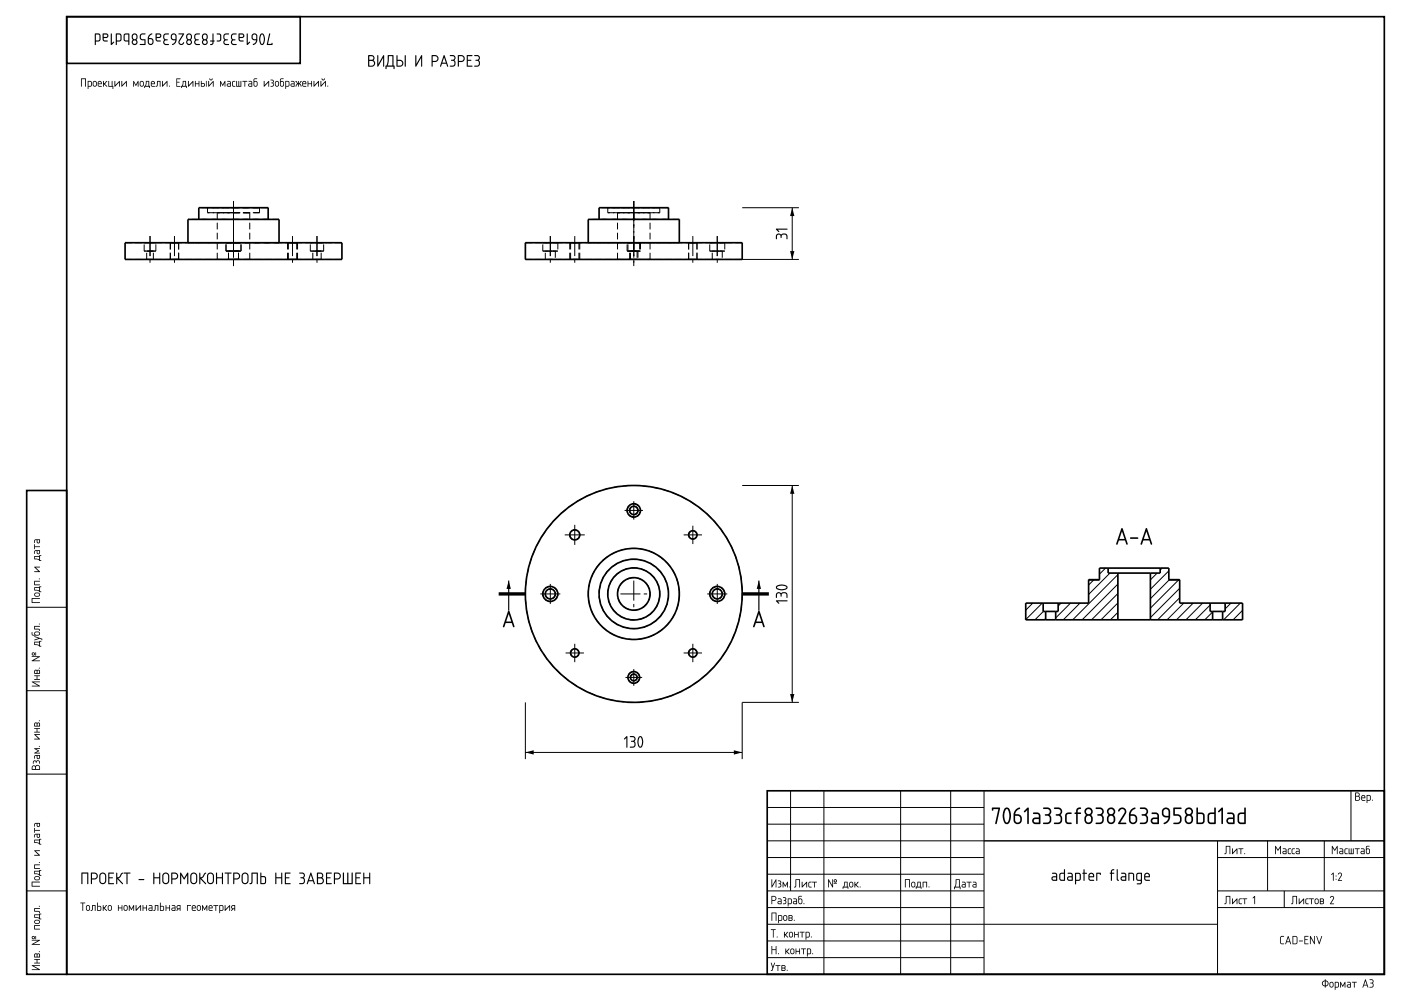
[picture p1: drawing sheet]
<svg xmlns="http://www.w3.org/2000/svg" width="420mm" height="297mm" viewBox="0 0 420 297" stroke-linecap="round" stroke-linejoin="round" font-family="sans-serif">
<g fill="none" stroke="#000" stroke-width=".5">
<path d="M20 5h70v14h-70zM20 5h395.2v287h-395.2zM37.5 72.8h65v5h-65zM56.4 72.8v-7h27.3v7M59.6 65.8v-3.5h20.8v3.5M157.6 72.8h65v5h-65zM176.4 72.8v-7h27.3v7M179.7 65.8v-3.5h20.8v3.5M8 147h12v145h-12zM326.5 173.8h3.2M326.5 173.8v7h-9.2M332.3 170.3h15.6"/>
<path d="M332.3 170.3v1.5h3M332.3 170.3h-2.6v3.5M335.3 171.8h9.7M335.3 171.8v14M345 171.8v14M347.9 170.3v1.5h-2.9M347.9 170.3h2.6v3.5M350.5 173.8h3.3M353.8 173.8v7h9.1M312.8 180.8h4.5M312.8 180.8h-5.2v5h6M312.8 180.8v2.5h.8"/>
<path d="M313.6 185.8h3M313.6 183.3h3M313.6 183.3v2.5M316.6 185.8h18.7M316.6 183.3v2.5M317.3 180.8v2.5h-.7M335.3 185.8h9.7M345 185.8h18.7M362.9 180.8h4.5M362.9 180.8v2.5h.8M363.7 185.8h3M363.7 183.3h3"/>
<path d="M363.7 183.3v2.5M366.7 183.3v2.5M367.4 180.8h5.2v5h-5.9M367.4 180.8v2.5h-.7M230.1 237h185.1v55h-185.1z"/>
<circle cx="190.1" cy="153" r="1.25"/>
<circle cx="190.1" cy="153" r="2"/>
<circle cx="165" cy="178" r="1.5"/>
<circle cx="165" cy="178" r="2.25"/>
<circle cx="172.4" cy="160.3" r="1.5"/>
<circle cx="190.1" cy="178" r="4.9"/>
<circle cx="190.1" cy="178" r="7.8"/>
<circle cx="190.1" cy="178" r="13.7"/>
<circle cx="190.1" cy="178" r="10.4"/>
<circle cx="190.1" cy="178" r="32.5"/>
<circle cx="207.8" cy="160.3" r="1.25"/>
<circle cx="215.1" cy="178" r="1.5"/>
<circle cx="215.1" cy="178" r="2.25"/>
<circle cx="172.4" cy="195.7" r="1.25"/>
<circle cx="207.8" cy="195.7" r="1.25"/>
<circle cx="190.1" cy="203.1" r="1.75"/>
<circle cx="190.1" cy="203.1" r="1"/>
</g>
<g fill="none" stroke="#000" stroke-width=".3">
<path d="M222.6 62.3h17M222.6 77.8h17M237.6 62.3v15.5M222.6 145.5h17M237.6 145.5v65M328.1 173.8l-1.6 1.6M331.6 170.3l-1.9 1.8M332.9 171.8l-6.4 6.4M335.3 177.9l-7.9 7.9M335.3 175.1l-10.8 10.7M335.3 172.2l-13.6 13.6M347 171.8l-2 2"/>
<path d="M348.5 170.3l-.6 .6M350.5 171.1l-5.5 5.5M350.7 173.8l-5.7 5.7M353.5 173.8l-8.5 8.5M353.8 179.2l-6.6 6.6M353.8 176.3l-8.8 8.8M8 182h12M309.7 180.8l-2.1 2.1M312.6 180.8l-5 4.9M312.9 183.3l-2.5 2.5M313.6 185.4l-.4 .4M318.2 180.8l-.9 .9"/>
<path d="M321.1 180.8l-4.5 4.4M323.9 180.8l-5 5M335.3 183.6l-2.3 2.2M335.3 180.7l-5.1 5.1M355 180.8l-5 5M357.8 180.8l-5 5M360.7 180.8l-5 5M362.9 181.4l-4.4 4.4M363.7 183.4l-2.4 2.4M369.2 180.8l-1.8 1.7M372 180.8l-5 5M372.6 182.9l-2.8 2.9"/>
<path d="M8 207h12M157.6 210.5v17M239.6 210.5h-17v17M8 232h12M157.6 225.5h65M237.1 237v30M247.1 237v55M270.1 237v55M285.1 237v55M295.1 237v55M405.2 237v15M230.1 242h65"/>
<path d="M230.1 247h65M230.1 252h185.1M230.1 257h65M365.1 257h50.1M365.1 252v40M380.1 252v15M397.1 252v15M8 267h12M230.1 262h65M230.1 267h65M230.1 272h65M230.1 277h135"/>
<path d="M365.1 267h50.1M365.1 272h50.1M385.1 267v5M230.1 282h65M230.1 287h65"/>
</g>
<g fill="#000">
<path d="M33.2 10.1l.3 .1v2.7l.5-.4 .3 .1-.9 .9-.2-.2zM42.2 10.2l.5-.2 .9 .2-.8 .1a.73 .73 0 0 0-.6 .8 .73 .73 0 0 0 .6 .7h.8v1.7h-1.7l.2-.3h1.2v-1.1a1.12 1.12 0 0 1-1.3-.5 1.12 1.12 0 0 1 .2-1.4zM49.2 10.2l1.3-.2 .2 .2-.2 .1a.81 .81 0 0 0-1.3 .6 .81 .81 0 0 0 1.1 .9v.3a.63 .63 0 0 0-.9 .2 .63 .63 0 0 0 .2 .8l1 .1v.3a1.02 1.02 0 0 1-1.3-.2 1.02 1.02 0 0 1 0-1.4 1.28 1.28 0 0 1-.1-1.7zM53.5 10l1.7 .1-1.2 2.2a.6 .6 0 0 0 .3 .9 .6 .6 0 0 0 .8-.6 .74 .74 0 0 1-.5 1 .74 .74 0 0 1-.9-.4l-.1-.9 1.2-2h-1.1zM58.5 10.2l1.3-.2 .2 .2-.2 .1a.81 .81 0 0 0-1.3 .6 .81 .81 0 0 0 1.1 .9v.3a.63 .63 0 0 0-.9 .2 .63 .63 0 0 0 .2 .8l1 .1v.3a1.02 1.02 0 0 1-1.4-.2 1.02 1.02 0 0 1 .1-1.4 1.28 1.28 0 0 1-.1-1.7zM63.8 10.1l.2 .1v1.9l.4 .2-.4 .2a.71 .71 0 0 1-.1 .8 .71 .71 0 0 1-.9 .1 .8 .8 0 0 0 .7-.9l-.7-.2 .7-.2zM65 10.1l.1-.1a.94 .94 0 0 1 1.1 .2 .94 .94 0 0 1 .2 1.1 .89 .89 0 0 1-.3 1 .89 .89 0 0 1-1.1 0v-.1a.77 .77 0 0 0 1-.9v-.8l-1-.2zM67.2 10.2l1.3-.2 .2 .2-.2 .1a.81 .81 0 0 0-1.2 .6 .81 .81 0 0 0 1 .9v.3a.63 .63 0 0 0-.8 .2 .63 .63 0 0 0 .1 .8l1 .1v.3a1.02 1.02 0 0 1-1.3-.2 1.02 1.02 0 0 1 0-1.4 1.28 1.28 0 0 1-.1-1.7zM69.5 10.2l1.3-.2 .2 .2-.2 .1a.81 .81 0 0 0-1.2 .6 .81 .81 0 0 0 1 .9v.3a.63 .63 0 0 0-.9 .2 .63 .63 0 0 0 .2 .8l1 .1v.3a1.02 1.02 0 0 1-1.3-.2 1.02 1.02 0 0 1 0-1.4 1.28 1.28 0 0 1-.1-1.7zM74 10.1l.3 .1v2.7l.5-.4 .2 .1-.9 .9-.1-.2zM80.8 10l.2 .2-.6 3h1l.2-.4 .1 .5-.1 .2-1.6-.2zM113.2 16.6l.3 .1v2.5l1.4-2.6h.3v3.4l-.3-.2v-2.5l-1.4 2.6-.3 .1z"/>
<path d="M124.6 16.6l.3 .1v2.5l1.4-2.6h.3v3.4l-.3-.2v-2.5l-1.4 2.6-.3 .1zM134.9 16.5a1.02 1.02 0 0 1 1.4 .2 1.02 1.02 0 0 1 0 1.4 1.12 1.12 0 0 1 .2 1.5 1.12 1.12 0 0 1-1.6 .2l.2-.1a.81 .81 0 0 0 1.2-.6 .81 .81 0 0 0-1-.9v-.3a.63 .63 0 0 0 .8-.2 .63 .63 0 0 0-.1-.8l-1.1-.1zM140 16.5h1.7l-.2 .3h-1.2v1.1l1.1 .2-1.1 .1v1.5h1.2l.2 .3h-1.7zM142.3 16.5a1.02 1.02 0 0 1 1.3 .2 1.02 1.02 0 0 1 0 1.4 1.12 1.12 0 0 1 .2 1.5 1.12 1.12 0 0 1-1.6 .2l.2-.1a.81 .81 0 0 0 1.2-.6 .81 .81 0 0 0-1-.9v-.3a.63 .63 0 0 0 .9-.2 .63 .63 0 0 0-.2-.8l-1-.1zM24.3 23.5h1.5v2.5l-.3-.1v-2.2h-1v2.2l-.2 .1zM30.9 24.3h.2l.1 .6 .9-.6-.7 .9 .7 .8-.9-.8-.1 .7-.2 .1zM32.5 24.3l.2 .1v1.4h.8v-1.4l.2-.1 .3 2.3h-.2l-.1-.6h-1.2zM34.3 24.3l.3 .1v1.1l1.3-1.2v1.7l-.2-.1v-1.2l-1.4 1.3zM36.4 24.3l.3 .1v1.1l1.3-1.2v1.7l-.2-.1v-1.2l-1.4 1.3zM40 24.3l.7 1.1 .8-1.1v1.7l-.2-.2v-1l-.6 1-.5-1v1l-.2 .2zM47.1 24.3h1v1.7l-.2-.1v-1.4h-.6v.8a.43 .43 0 0 1-.1 .6 .43 .43 0 0 1-.6 0l.4-.3zM48.6 24.3l.3 .1v1.1l1.3-1.2v1.7l-.2-.1v-1.2l-1.4 1.3z"/>
<path d="M50.7 25.7h.2v.3h-.2zM52.9 23.5h1.2l-.1 .2h-.9v.8l.8 .1-.8 .1v1.1h.9l.1 .2h-1.2zM56.4 24.3l.2 .1v1.1l1.4-1.2v1.7l-.2-.1v-1.2l-1.4 1.3zM58.5 24.3h.2v.7h.9v-.6l.2-.1v1.7l-.2-.1v-.7h-.9v.7l-.2 .1zM66 24.3l.8 1.1 .8-1.1v1.7l-.2-.2v-1l-.6 1-.6-1v1l-.2 .2zM69.7 24.4l.8-.2v.3a.5 .5 0 0 0-.5 0 .5 .5 0 0 0-.2 .6l.1 .5 .7 .3a.62 .62 0 0 1-1-.4zM70.9 24.3l.2 .1v1.4h.4l.1-1.5 .1 1.5h.4v-1.4l.2-.1v1.7h-1.4zM72.7 24.3h1.4v.2h-.6v1.5l-.2-.1v-1.4h-.6zM79.1 24.3l.2 .1v1.1l1.4-1.2v1.7l-.2-.1v-1.2l-1.4 1.3zM81.2 23.9a.62 .62 0 0 1 .8 .1 .62 .62 0 0 1-.1 .9 .61 .61 0 0 1 .2 .8 .61 .61 0 0 1-1 .1h.2a.48 .48 0 0 0 .6-.4 .48 .48 0 0 0-.6-.6h.1a.35 .35 0 0 0 .5-.3 .35 .35 0 0 0-.3-.4h-.4zM88.6 24.3h.3l.5 .7 .2-.7 .2 .6a.52 .52 0 0 1 .1-.5 .52 .52 0 0 1 .6 0l-.2 .1a.69 .69 0 0 0 .1 1.1l-.1 .4-.6-.8-.2 .8-.1-.8-.7 .8v-.4l.4-.5zM92.3 24.3h.1l.1 .7h.8v-.6l.2-.1v1.7l-.2-.1v-.7h-.8v.7l-.2 .1z"/>
<path d="M94.1 24.3l.2 .1v1.1l1.3-1.2v1.7l-.2-.1v-1.2l-1.3 1.3zM98.2 25.7h.2v.3h-.2zM232.9 70.2l.6-.2 .8 .3a1.12 1.12 0 0 1 1.5-.2 1.12 1.12 0 0 1 .2 1.6l-.1-.2a.81 .81 0 0 0-.6-1.2 .81 .81 0 0 0-.9 1h-.3a.63 .63 0 0 0-.2-.8 .63 .63 0 0 0-.8 .1l-.3 1.1-.1-.9zM232.7 68.6l3.3-.1 .2 .2-.2 .2h-2.8l.5 .4-.1 .3-.8-.7zM237.6 62.3l.6 2.5h-1.3zM236.9 75.3h1.3l-.6 2.5zM237.6 145.5l.6 2.5h-1.3zM10.3 174.1h1.7l-.1 .2h-1.4v.9h1.4l.1 .2h-1.7zM10.3 169.9h1.7l-.1 .2h-1.2l1.3 1.4h-1.7l.1-.3h1.1zM10.3 163.2h.2v.6h1.4l.1 .2h-1.5v.6h-.2zM11.7 173.4h.3v.2h-.3zM152.6 174l.6 2.5h-1.3z"/>
<path d="M227.6 174l.6 2.5h-1.3zM232.9 177.7l.6-.2 .8 .3a1.12 1.12 0 0 1 1.5-.1 1.12 1.12 0 0 1 .2 1.5l-.1-.2a.81 .81 0 0 0-.6-1.2 .81 .81 0 0 0-.9 1h-.3a.63 .63 0 0 0-.2-.8 .63 .63 0 0 0-.8 .1l-.3 1.1-.1-.9zM338.9 161.1l2.2-.1 .3 .3-.3 .2h-2l-.2-.1zM9.5 179.3h2.5l-.1 .2h-2.2v1h2.2l.1 .2h-2.5zM10.3 187.6h1.7l-.1 .3h-1.4v.5h.8a.43 .43 0 0 1 .6 .2 .43 .43 0 0 1 0 .5l-.3-.4h-1.3zM10.3 190.7l2.3 .7 .1 .5-.8-.4-1.6 .4 .1-.2 1.1-.4-1.1-.4zM11.7 187h.3v.1h-.3zM232.7 180l3.3-.1 .2 .2-.2 .2h-2.8l.5 .4-.1 .3-.8-.7zM9.5 204.3h2.5l-.1 .2h-1.8l1.8 1 .1 .2h-2.4l.1-.2h1.7zM10.3 218.3h1.7l-.1 .2h-.7v.8h.7l.1 .2h-1.7v-.1l.7-.1v-.8h-.6zM10.3 202.5h1.7l-.1 .2h-.7v.8h.7l.1 .2h-1.7v-.1l.7-.1v-.8h-.6zM11.7 216h.3v.1h-.3z"/>
<path d="M11.7 200.2h.3v.1l-.3 .1zM236.9 208h1.3l-.6 2.5zM10.1 228l.3-.1 .5 .2a.61 .61 0 0 1 .8-.1 .61 .61 0 0 1 .1 .9v-.1a.48 .48 0 0 0-.4-.7 .48 .48 0 0 0-.6 .6 .35 .35 0 0 0-.3-.5 .35 .35 0 0 0-.4 .3v.4a.47 .47 0 0 1-.3-.4 .47 .47 0 0 1 .3-.5zM10.3 220.1h1.7l-.1 .2h-1.2l1.3 1.3h-1.7l.1-.2h1.1zM10.3 224.3h1.7l-.2 .2h-1l1 .6-1 .5h1l.2 .2h-1.7l1.1-.7zM11.7 223.6h.3v.2h-.3zM157.6 225.5l2.5-.6v1.3zM187.8 220.7l.4 .1v3.1l-.2 .2-.2-.2v-2.7l-.4 .4-.3-.1zM188.9 220.7a1.02 1.02 0 0 1 1.4 .1 1.02 1.02 0 0 1 0 1.4 1.12 1.12 0 0 1 .1 1.6 1.12 1.12 0 0 1-1.5 .1l.2-.1a.81 .81 0 0 0 1.2-.6 .81 .81 0 0 0-1-.9v-.2a.63 .63 0 0 0 .8-.2 .63 .63 0 0 0-.1-.9l-1.1-.1zM220.1 224.9l2.5 .6-2.5 .7zM411.5 239.7h.2v.3h-.2zM10.3 254.9h1.7l-.1 .2h-1.2l1.3 1.4h-1.7l.1-.3h1.1z"/>
<path d="M10.3 248.2h.2v.6h1.4l.1 .2h-1.5v.6h-.2zM11.7 258.4h.3v.2h-.3zM297.5 242.1h2.4l-1 4.7-.2 .2-.2-.2 .9-4.3h-1.5l-.2 .5-.3-.2zM308.1 242.1h.3l.1 .2v4.4l-.2 .3-.2-.3v-3.9l-.7 .7-.4-.2zM312.8 242.1l.3-.1a1.53 1.53 0 0 1 2.2 1.5l-.5 .8a1.63 1.63 0 0 1 .3 2.1 1.63 1.63 0 0 1-2 .6l-.3-.2 .3-.3a1.17 1.17 0 0 0 1.6-.4 1.17 1.17 0 0 0-.4-1.6h-.9v-.4a1.21 1.21 0 0 0 1.4-.8l-.3-.7-1.5-.1zM316.1 242.1l.3-.1a1.53 1.53 0 0 1 2.1 1.5l-.5 .8a1.63 1.63 0 0 1 .4 2.1 1.63 1.63 0 0 1-2.1 .6l-.2-.2 .3-.3a1.17 1.17 0 0 0 1.6-.4 1.17 1.17 0 0 0-.5-1.6h-.8l-.1-.4a1.21 1.21 0 0 0 1.5-.8l-.4-.7-1.5-.1zM319.7 243.8a1.51 1.51 0 0 1 1.7-.1l-.1 .3a1.08 1.08 0 0 0-1.4 .6l.1 1.8 1.4 .2a.9 .9 0 0 1-1.5 .3 2.74 2.74 0 0 1-.2-3.1zM323 242.3l.5-.3 .7 .1-.1 .4-.8 .2-.1 .8h.9l.1 .3-.1 .2h-.9v2.8l-.2 .2-.3-.3v-2.7l-.5-.2 .5-.3zM328.6 242.1l.3-.1a1.53 1.53 0 0 1 2.1 1.5l-.5 .8a1.63 1.63 0 0 1 .4 2.1 1.63 1.63 0 0 1-2.1 .6l-.3-.2 .3-.3a1.17 1.17 0 0 0 1.7-.4 1.17 1.17 0 0 0-.5-1.6h-.8l-.1-.4a1.21 1.21 0 0 0 1.5-.8l-.4-.7-1.5-.1zM335.7 242.4a1.25 1.25 0 0 1 1.6-.1 1.25 1.25 0 0 1 .3 1.7l-1.6 2.6h1.7v.4h-2.3l-.1-.3 1.8-2.9a.81 .81 0 0 0-.3-1.3 .81 .81 0 0 0-1.1 .7l-.4-.2zM341.9 242.1l.2-.1a1.53 1.53 0 0 1 2.2 1.5l-.5 .8a1.63 1.63 0 0 1 .4 2.1 1.63 1.63 0 0 1-2.1 .6l-.3-.2 .3-.3a1.17 1.17 0 0 0 1.6-.4 1.17 1.17 0 0 0-.4-1.6h-.8l-.1-.4a1.21 1.21 0 0 0 1.4-.8l-.3-.7-1.5-.1zM351.9 242.1h2.4l-.1 .4h-1.9v1.5a1.55 1.55 0 0 1 2.1 1.1 1.55 1.55 0 0 1-1.2 1.9h-1.1l-.2-.2 .1-.2h1.1a1.04 1.04 0 0 0 .8-1.1 1.04 1.04 0 0 0-.9-1l-1.1-.1z"/>
<path d="M366.3 242.1h.4l.1 .2v4.4l-.3 .3-.2-.3v-3.9l-.7 .7-.3-.2zM367.6 253.6l1.4 .1-.1 2.3-.2-.1v-2.1h-.9v1.6a.44 .44 0 0 1-.1 .5 .44 .44 0 0 1-.5 0l.4-.2zM369.5 254.3l.2 .1v1.2l1.4-1.3v1.7l-.2-.1v-1.2l-1.4 1.3zM371.4 254.3h1.5v.2h-.6l-.1 1.5-.2-.1v-1.4h-.6zM373.2 255.7h.2v.3h-.2zM382.4 253.6l.9 1.1 .8-1.1v2.4l-.2-.1v-1.8l-.6 .9-.7-.9v1.8l-.2 .1zM386.3 254.4l.8-.1v.2a.5 .5 0 0 0-.5 0 .5 .5 0 0 0-.2 .6l.1 .6 .7 .2a.62 .62 0 0 1-1-.4zM387.5 254.4l.7-.1 .1 .2a.5 .5 0 0 0-.6 0 .5 .5 0 0 0-.1 .6v.6l.7 .2a.62 .62 0 0 1-1-.4zM399.4 253.6l.9 1.1 .8-1.1v2.4l-.2-.1v-1.8l-.6 .9-.6-.9v1.8l-.3 .1zM403.3 254.4l.8-.1 .1 .2a.5 .5 0 0 0-.6 0 .5 .5 0 0 0-.2 .6l.1 .6 .7 .2a.62 .62 0 0 1-1-.4zM404.5 254.3l.2 .1v1.4h.4l.1-1.5 .1 1.5h.4v-1.4l.2-.1 .1 1.7h-1.5zM406.3 254.3h1.4v.2h-.5l-.1 1.5-.2-.1v-1.4h-.6z"/>
<path d="M9.5 264.3h2.5l-.1 .2h-2.2v1h2.2l.1 .2h-2.5zM10.3 277.3h1.7l-.1 .2h-1.4v.9h1.4l.1 .2h-1.7zM10.3 259.1h1.7l-.1 .2h-1.4v.9h1.4l.1 .2h-1.7zM10.3 272.2h1.7l-.1 .2h-1.4v.6h.8a.43 .43 0 0 1 .6 .1 .43 .43 0 0 1 0 .6l-.3-.4-1.3-.1zM11.7 271.5h.3v.2h-.3zM24.1 270.6h1.5l-.6 .2-.2 2.2-.1-2.2-.6-.1zM24.4 261.6h2.1v3.4l-.3-.2v-2.9h-1.5v2.9l-.3 .2zM27.6 271.3h1v1.7l-.2-.1v-1.4h-.6v.9a.43 .43 0 0 1-.1 .5 .43 .43 0 0 1-.5 0l.4-.3zM30.9 271.3l.2 .1v.6l1-.7-.8 .9 .8 .8-1-.7v.7h-.2zM32.5 261.6h1.7l-.2 .3h-1.2v1.1l1.1 .1-1.1 .2v1.4h1.2l.2 .3h-1.7zM34.9 261.6l.3 .2v1.2a1.39 1.39 0 0 0 1.2-1.2l.4-.2 .1 .1-.8 1.2-.6 .4 1.4 1.6-.3 .1-1.4-1.5v1.4l-.2 .1-.2-.1zM35.4 271.3h.2v.7h.9v-.6l.2-.1v1.7l-.2-.1v-.6h-.9v.6l-.2 .1z"/>
<path d="M37.1 261.6l1.9-.1 .1 .2-.8 .2v3l-.2 .1-.2-.1v-3l-.8-.1zM38.7 271.3l.7 1.1 .8-1.1v1.7l-.2-.1v-1.1l-.6 1-.5-1v1.1l-.2 .1zM40.7 271.3l.2 .1v1.2l1.4-1.3v1.7l-.2-.1v-1.2l-1.4 1.3zM41.6 263.5h1.5l.2 .2-1.6 .1zM42.8 271.3h.2v.7h.9v-.6l.2-.1v1.7l-.2-.1v-.6h-.9v.6l-.2 .1zM46.5 271.3h1v1.7l-.3-.1v-1.4h-.5v.9a.43 .43 0 0 1-.1 .5 .43 .43 0 0 1-.6 0l.4-.3zM46 261.6l.3 .1v1.2h1.4v-1.2l.3-.1v3.4l-.3-.1v-1.6h-1.4v1.6l-.3 .1zM49.7 271.3h.2v.7h.9v-.6l.2-.1v1.7l-.2-.1v-.6h-.9v.6l-.2 .1zM54.1 261.6h.2l.9 1.5 .9-1.5h.3v3.4l-.3-.2v-2.5l-.9 1.3-.9-1.3v2.5l-.3 .2zM56.1 271.3l1.2 .1-1 .1-.1 1.5zM59.8 261.6l.3 .2v1.2a1.39 1.39 0 0 0 1.2-1.2l.4-.2 .1 .1-.8 1.2-.6 .4 1.4 1.6-.3 .1-1.4-1.5v1.4l-.2 .1-.1-.1zM60.6 271.3l.8 1.1 .7-1.1v1.7l-.2-.1v-1.1l-.5 1-.6-1v1.1l-.2 .1z"/>
<path d="M64 271.3h1.4v.2h-.6v1.5l-.2-.1v-1.4h-.6zM64.8 261.6l.3 .1v1.2h1.5v-1.2l.2-.1v3.4l-.2-.1v-1.6h-1.5v1.6l-.3 .1zM67.4 261.6l1.9-.1 .2 .2-.9 .2v3l-.2 .1-.2-.1v-3l-.8-.1zM67.4 271.3l.2 .1v1.2l1.4-1.3v1.7l-.2-.1v-1.2l-1.4 1.3zM75.5 261.6l1.7-.1 .1 .2v3.3l-.3-.1v-3h-1.2v2.2a.61 .61 0 0 1-.2 .8 .61 .61 0 0 1-.8 0l.6-.4zM82.6 261.6l.3 .1v1.2h1.4v-1.2l.3-.1v3.4l-.3-.1v-1.6h-1.4v1.6l-.3 .1zM85.5 261.6h1.6l-.1 .3h-1.3v1.1l1.1 .1-1.1 .2v1.4h1.3l.1 .3h-1.6zM89.8 261.6a1.02 1.02 0 0 1 1.3 .1 1.02 1.02 0 0 1 0 1.4 1.12 1.12 0 0 1 .2 1.6 1.12 1.12 0 0 1-1.6 .2l.2-.2a.81 .81 0 0 0 1.2-.6 .81 .81 0 0 0-1-.9v-.2a.63 .63 0 0 0 .9-.2 .63 .63 0 0 0-.2-.9l-1-.1zM97.8 261.6h1.7l-.2 .3h-1.2v1.1l1.1 .1-1.1 .2v1.4h1.2l.2 .3h-1.7zM102.9 261.6l.3 .1v3h.9v-3l.2-.2 .2 .2v3h.9v-3l.4-.1v3.4h-2.9zM106.6 261.6h1.7l-.2 .3h-1.2v1.1l1.1 .1-1.1 .2v1.4h1.2l.2 .3h-1.7zM109 261.6l.3 .1v1.2h1.4v-1.2l.3-.1v3.4l-.3-.1v-1.6h-1.4v1.6l-.3 .1z"/>
<path d="M231.2 278.6h1.5l-.7 .2-.1 2.2-.1-2.2-.6-.1zM231.4 263.6l.2 .1v1.7l1.2-1.8v2.4l-.2-.1v-1.8l-1 1.9h-.2zM231.4 273.6h1.4v2.4l-.2-.1v-2.1h-1v2.1l-.2 .1zM233.3 263.9a.62 .62 0 0 1 .8 .2 .62 .62 0 0 1 0 .8 .61 .61 0 0 1 .1 .9 .61 .61 0 0 1-.9 0h.1a.48 .48 0 0 0 .7-.4 .48 .48 0 0 0-.6-.5v-.1a.35 .35 0 0 0 .5-.2 .35 .35 0 0 0-.3-.5h-.4zM234.8 268.9a.62 .62 0 0 1 .8 .2 .62 .62 0 0 1 0 .8 .61 .61 0 0 1 .1 .9 .61 .61 0 0 1-.9 0h.1a.48 .48 0 0 0 .7-.4 .48 .48 0 0 0-.6-.5l.1-.1a.35 .35 0 0 0 .4-.2 .35 .35 0 0 0-.3-.5h-.4zM235.1 279.3l.3 .1v.6l1-.7-.8 .9 .8 .8-1-.7v.7h-.3zM234.7 264.3l.8 1.1 .8-1.1v1.7l-.2-.1v-1.1l-.6 1-.5-1v1.1l-.3 .1zM236.8 265.7h.2v.3h-.2zM238.1 275.7h.2v.3h-.2zM238.6 263.6l1.3 .1v2.3l-.2-.1v-2.1h-.9v1.6a.44 .44 0 0 1-.1 .5 .44 .44 0 0 1-.6 0l.4-.2zM239.8 279.3h1.5v.2h-.6l-.1 1.5-.2-.1v-1.4h-.6zM240.5 264.3l.2 .1v1.2l1.3-1.3v1.7l-.2-.1v-1.2l-1.3 1.3z"/>
<path d="M241 270.7h.2v.3h-.2zM242.6 264.4l.7-.1 .1 .2a.5 .5 0 0 0-.6 0 .5 .5 0 0 0-.1 .6v.6l.7 .2a.62 .62 0 0 1-1-.4zM243.5 264.3h1.5v.2h-.6l-.1 1.5-.2-.1v-1.4h-.6zM256.3 264.3l.2 .1v.6l1-.7-.7 .9 .7 .8-1-.7v.7h-.2zM257.9 265.7h.1v.3h-.1zM271.4 263.6h1.5l-.1 2.4-.2-.1v-2.1h-1v2.1l-.2 .1zM276.7 264.3h1.3v1.7l-.2-.1v-1.4h-.9v1.4l-.2 .1zM278.5 265.7h.2v.3h-.2zM289.9 264.3h1.5v.2h-.6l-.1 1.5-.2-.1v-1.4h-.6zM325 260.6l.3 .1v.9l.7 .2-.7 .1v2l-.2 .1-.2-.2v-1.9l-.3-.1 .3-.2zM328.8 261.6l1.4 .1-.2 .6-.2-.4h-.7v1.9l-.2 .2-.1-.2zM333.3 260.7l.5-.2 .4 .2a.8 .8 0 0 0-.7 .9l.7 .1-.7 .2v1.9l-.2 .2-.2-2.1-.3-.2 .3-.1z"/>
<path d="M334.9 260.6l.3 .1v2.7l.4 .5-.2 .1-.4-.1-.1-.4zM338.4 261.6a1.37 1.37 0 0 1 1.7 .5l-.1 1.9-.2-.2v-1.7l-1.1-.2-.1 2.1-.2-.2zM367.6 268.6l1.4 .1-.1 2.3-.2-.1v-2.1h-.9v1.6a.44 .44 0 0 1-.1 .5 .44 .44 0 0 1-.5 0l.4-.2zM369.5 269.3l.2 .1v1.2l1.4-1.3v1.7l-.2-.1v-1.2l-1.4 1.3zM371.6 269.4l.7-.1 .1 .2a.5 .5 0 0 0-.6 0 .5 .5 0 0 0-.1 .6v.6l.8 .2a.62 .62 0 0 1-1-.4zM372.6 269.3h1.4v.2h-.6v1.5l-.2-.1v-1.4h-.6zM376.2 268.6l.2 .1-.1 2.3-.1-2.1-.4 .4-.1-.1zM387.6 268.6l1.4 .1v2.3l-.3-.1v-2.1h-.8v1.6a.44 .44 0 0 1-.2 .5 .44 .44 0 0 1-.5 0l.4-.2zM389.5 269.3l.2 .1v1.2l1.4-1.3v1.7l-.2-.1v-1.2l-1.4 1.3zM391.6 269.4l.7-.1 .1 .2a.5 .5 0 0 0-.5 0 .5 .5 0 0 0-.2 .6v.6l.8 .2a.62 .62 0 0 1-1-.4zM392.6 269.3h1.4v.2h-.6v1.5l-.2-.1v-1.4h-.6zM399 268.8a.62 .62 0 0 1 .9-.1 .62 .62 0 0 1 .1 .8l-.8 1.3h.8l.1 .2h-1.2l.9-1.6a.43 .43 0 0 0-.3-.6 .43 .43 0 0 0-.5 .3z"/>
<path d="M399.7 261.6l.3 .1-.1 2.3-.2-2.1-.3 .4-.2-.1zM401.4 261.8a.62 .62 0 0 1 .8-.1 .62 .62 0 0 1 .2 .8l-.8 1.3h.8v.2h-1.1l.8-1.6a.43 .43 0 0 0-.2-.6 .43 .43 0 0 0-.5 .3zM9.5 289.3h2.5l-.1 .2h-1.8l1.8 1 .1 .2h-2.4l.1-.2h1.7zM10.3 287.5h1.7l-.1 .2h-.7v.8h.7l.1 .3h-1.7v-.2l.7-.1v-.8h-.6zM11.7 285.2h.3v.2h-.3zM231.2 288.6h.2l.4 1.2 .4-1.2h.2l-.9 2.4-.3-.1 .2-.1 .3-.6zM232.6 289.3h1.4v.2h-.6v1.5l-.2-.1v-1.4h-.6zM231.4 283.6l.2 .1v.8h1v-.8l.2-.1v2.4l-.2-.1v-1.1h-1v1.1l-.2 .1zM233 280.7h.2v.3h-.2zM233.4 285.7h.2v.3h-.2zM236 290.7h.2v.3h-.2zM235.6 284.3l.2 .1v.6l1-.7-.8 .9 .8 .8-1-.7v.7h-.2z"/>
<path d="M238.2 279.3h.2v.7h.9v-.6l.2-.1v1.7l-.2-.1v-.6h-.9v.6l-.2 .1zM238.6 284.3h.2v.7h.9v-.6l.2-.1v1.7l-.2-.1v-.6h-.9v.6l-.2 .1zM240.2 284.3h1.5v.2h-.6l-.1 1.5-.2-.1v-1.4h-.6zM243.2 280.7h.2v.3h-.2zM243.6 285.7h.2v.3h-.2zM384.1 280.7l1-.1v.1l-1 .3v1.4l.2 .4h.7l.1 .2h-.8l-.4-.4v-1.5zM389.6 282l1.2 .1-1.2 .1zM391.2 280.6h1.2l-.1 .2h-.9v.7l.8 .2-.8 .1v1h.9l.1 .2h-1.2zM392.9 280.6h.2l1 1.8v-1.7l.2-.1v2.4l-1.2-1.9v1.8l-.2 .1zM394.8 280.6l.2 .1 .6 1.8 .7-1.9h.2l-.8 2.4-.2-.1zM401.9 294.3l.8 1.1 .8-1.1v1.7l-.3-.1v-1.1l-.5 1-.6-1v1.1l-.2 .1zM405.4 294.3h1.5v.2h-.6l-.1 1.5-.2-.1v-1.4h-.6z"/>
<path d="M410.7 293.6l.2-.1a.7 .7 0 0 1 .9 .2 .7 .7 0 0 1-.1 1 .76 .76 0 0 1 .1 1.1 .76 .76 0 0 1-1.1 0 .67 .67 0 0 0 .8-.1 .67 .67 0 0 0 .2-.7l-.7-.4a.5 .5 0 0 0 .6-.2 .5 .5 0 0 0-.1-.6l-.8-.1z"/>
<path d="M28.8 10.4v1.7h.6a1.08 1.08 0 0 0 0-1.7zM28.5 10.1l1.1-.1 .6 .7-.1 1.4-.4 .3-.9 .1-.2 1-.2-.2z"/>
<path d="M31.1 10.4v.7h.7a.36 .36 0 0 0 .4-.4 .36 .36 0 0 0-.4-.3zM30.8 10.1l1-.1a.7 .7 0 0 1 .7 .7 .7 .7 0 0 1-.7 .7h-.7v.5l1.2 .3v.2h-1.1l-.3-.2-.1-.4z"/>
<path d="M35.1 10.4v1.7h.6a1.08 1.08 0 0 0 0-1.7zM34.8 10.1l1.1-.1 .6 .7-.1 1.4-.4 .3-.9 .1-.2 1-.2-.2z"/>
<path d="M37.4 10.5l.1 1.5 1 .1v-1.8zM37.3 10.2l1.4-.2 .1 3.5-.3-.2v-.8l-1-.1-.4-.4v-1.4z"/>
<path d="M39.7 11.1a.66 .66 0 0 0 1.3 0 .66 .66 0 0 0-1.3 0zM39.8 12.6a.55 .55 0 0 0 1.1 0 .55 .55 0 0 0-1.1 0zM39.8 10.2a1.02 1.02 0 0 1 1.4 .3 1.02 1.02 0 0 1-.3 1.4 .88 .88 0 0 1 .1 1.3 .88 .88 0 0 1-1.3 0 .88 .88 0 0 1 .1-1.3l-.3-.7z"/>
<path d="M44.7 10.5l1-.5v.3l-.8 .4-.2 .7a1.11 1.11 0 0 1 1.3 .6 1.11 1.11 0 0 1-.5 1.4 1.01 1.01 0 0 1-1.1-.3 1.01 1.01 0 0 1-.1-1.1l.1-.9zM44.6 11.7a.94 .94 0 0 0 .6 1.5 .72 .72 0 0 0 .5-.8 .72 .72 0 0 0-.6-.7z"/>
<path d="M47 10.4v.7h.7a.36 .36 0 0 0 .4-.4 .36 .36 0 0 0-.4-.3zM46.7 10.1l1-.1a.7 .7 0 0 1 .7 .7 .7 .7 0 0 1-.7 .7h-.7v.5l1.2 .3v.2h-1.1l-.3-.2-.2-.4z"/>
<path d="M51.5 10.2a.87 .87 0 0 1 .9-.1 .87 .87 0 0 1 .6 .7v1.2a1.42 1.42 0 0 1-1.4 1.5v-.3l.8-.6 .2-.5a1.11 1.11 0 0 1-1.3-.5 1.11 1.11 0 0 1 .2-1.4zM51.7 10.5a.76 .76 0 0 0 .4 1.3h.5v-1.1l-.3-.3z"/>
<path d="M56 11.1a.7 .7 0 0 0 1.4 0 .7 .7 0 0 0-1.4 0zM56.2 12.6a.54 .54 0 0 0 1 0 .54 .54 0 0 0-1 0zM56.1 10.2a1.02 1.02 0 0 1 1.5 .3 1.02 1.02 0 0 1-.4 1.4 .88 .88 0 0 1 .1 1.3 .88 .88 0 0 1-1.3 0 .88 .88 0 0 1 .2-1.3l-.4-.7z"/>
<path d="M60.8 11.1a.66 .66 0 0 0 1.3 0 .66 .66 0 0 0-1.3 0zM60.9 12.6a.55 .55 0 0 0 1.1 0 .55 .55 0 0 0-1.1 0zM60.9 10.2a1.02 1.02 0 0 1 1.4 .3 1.02 1.02 0 0 1-.3 1.4 .88 .88 0 0 1 .1 1.3 .88 .88 0 0 1-1.3 0 .88 .88 0 0 1 .1-1.3l-.3-.7z"/>
<path d="M71.9 10.4v.7h.7a.36 .36 0 0 0 .3-.4 .36 .36 0 0 0-.3-.3zM71.6 10.1l1-.1a.7 .7 0 0 1 .7 .7 .7 .7 0 0 1-.7 .7h-.7v.5l1.2 .3v.2h-1.1l-.3-.2-.2-.4z"/>
<path d="M75.7 10.2a.87 .87 0 0 1 .9-.1 .87 .87 0 0 1 .6 .7v1.2a1.42 1.42 0 0 1-1.4 1.5v-.3l.8-.6 .2-.5a1.11 1.11 0 0 1-1.3-.5 1.11 1.11 0 0 1 .2-1.4zM75.9 10.5a.76 .76 0 0 0 .4 1.3h.5v-1.1l-.3-.3z"/>
<path d="M78.4 10.4l-.3 1.4a1.12 1.12 0 0 0 .6 1.3l.4-1.3a1.16 1.16 0 0 0-.7-1.4zM78.2 10.1a.79 .79 0 0 1 .9 .1 .79 .79 0 0 1 .3 .8l.1 1a1.03 1.03 0 0 1-1.3 1.4l-.3-.6-.2-1z"/>
<path d="M110.4 16.6l.9-.1a.89 .89 0 0 1 .9 .5 .89 .89 0 0 1-.2 1.1 1.05 1.05 0 0 1 .5 1.1 1.05 1.05 0 0 1-.9 .8l-1.2-.1zM110.8 18.3v1.4h.7a.71 .71 0 0 0 .7-.7 .71 .71 0 0 0-.7-.7zM110.8 16.8v1.1h.7a.53 .53 0 0 0 .5-.5 .53 .53 0 0 0-.6-.6z"/>
<path d="M116.6 16.8v1.7l-.3 1.1h1.4v-2.8zM116.3 16.6h1.7v3l.3 .2v.9h-.3v-.7h-2.1l-.1 .7-.2-.9a4.4 4.4 0 0 0 .7-3.2z"/>
<path d="M119.2 18.3v1.4h.7a.71 .71 0 0 0 .7-.7 .71 .71 0 0 0-.6-.7zM118.9 16.6l.3 .1v1.2a1.35 1.35 0 0 1 1.7 .6 1.04 1.04 0 0 1-.9 1.5l-1.1-.2zM121.4 16.6l.3 .1v3.1l-.2 .2-.1-.2z"/>
<path d="M129.8 16.8v1.5h.7a.71 .71 0 0 0 .7-.8 .71 .71 0 0 0-.8-.7zM129.5 16.5h.1a1.6 1.6 0 0 1 1.7 .3 1.06 1.06 0 0 1 .1 1.1 1.06 1.06 0 0 1-.9 .7h-.7v1.2l-.3 .1z"/>
<path d="M133.1 16.5l.2 .1 1.1 3.1-.2 .3-.4-.9h-1.3l-.3 .9-.2-.2zM133.2 17.2l-.6 1.6h1.1z"/>
<path d="M137.6 16.8v1.5h.8a.71 .71 0 0 0 .6-.8 .71 .71 0 0 0-.7-.7zM137.3 16.5h.2a1.6 1.6 0 0 1 1.6 .3 1.06 1.06 0 0 1 .2 1.1 1.06 1.06 0 0 1-.9 .7h-.8v1.2l-.3 .1z"/>
<path d="M26.5 24.5v1.3l.7-.1 .1-1zM26.3 24.3a.9 .9 0 0 1 1.3 .7 .9 .9 0 0 1-1.1 1l-.1 .7z"/>
<path d="M28.2 24.6l-.2 .8a.39 .39 0 0 0 .4 .4 .39 .39 0 0 0 .4-.5l-.1-.7zM28 24.4a.62 .62 0 0 1 1 .4v.6a.62 .62 0 0 1-.6 .6 .62 .62 0 0 1-.6-.6z"/>
<path d="M29.6 24.6l-.1 .4h.8l-.2-.5zM29.5 24.4a.62 .62 0 0 1 .8 0 .62 .62 0 0 1 .1 .8h-.9v.3l.1 .2 .9 .1v.2l-1.1-.2-.1-1z"/>
<path d="M42.3 24.6l-.2 .8a.39 .39 0 0 0 .4 .4 .39 .39 0 0 0 .4-.5l-.1-.7zM42.1 24.4a.62 .62 0 0 1 1 .4v.6a.62 .62 0 0 1-.6 .6 .62 .62 0 0 1-.6-.6z"/>
<path d="M44 24.5l-.3 1.2h.8v-1.2zM43.8 24.3h.9l.3 2.1h-.2l-.1-.4h-1.2v.4h-.2z"/>
<path d="M45.6 24.6l-.1 .4h.7l-.1-.5zM45.4 24.4a.62 .62 0 0 1 .9 0 .62 .62 0 0 1 .1 .8h-.9v.3l.1 .2 .8 .1v.2l-1-.2-.2-1z"/>
<path d="M55 24.5l-.2 1.2h.8v-1.2zM54.8 24.3h1l.2 2.1h-.2v-.4h-1.2l-.1 .4h-.2z"/>
<path d="M60.5 25.1v.7l.7-.2v-.4zM60.3 24.3l.2 .1v.5h.5a.55 .55 0 0 1 .5 .6 .55 .55 0 0 1-.5 .5h-.7zM61.8 24.3l.2 .1-.1 1.6z"/>
<path d="M62.5 24.3l.2 .1v1.1l1.4-1.2v1.7l-.3-.1v-1.2l-1.3 1.3zM62.8 23.5l.5 .4 .4-.4a.46 .46 0 0 1-.4 .6 .46 .46 0 0 1-.5-.6z"/>
<path d="M68.3 25.3l.1 .4 .6 .1v-.6zM68.2 24.3h.8l.2 .4v1.3h-.7a.5 .5 0 0 1-.5-.5 .5 .5 0 0 1 .5-.5h.5v-.4l-.8-.1z"/>
<path d="M74.7 25.3l.1 .4 .6 .1v-.6zM74.6 24.3h.8l.3 .4-.1 1.3h-.7a.5 .5 0 0 1-.5-.5 .5 .5 0 0 1 .5-.5h.5v-.4l-.8-.1z"/>
<path d="M76.4 24.6l-.1 .8a.38 .38 0 0 0 .4 .4 .38 .38 0 0 0 .3-.4l-.1-.8zM76.1 23.6h1l-.8 .2v.6a.62 .62 0 0 1 1 .4v.6a.62 .62 0 0 1-.7 .6 .62 .62 0 0 1-.6-.6z"/>
<path d="M82.8 24.6l-.1 .8a.39 .39 0 0 0 .4 .4 .39 .39 0 0 0 .4-.5l-.2-.7zM82.7 24.4a.62 .62 0 0 1 1 .4v.6a.62 .62 0 0 1-.6 .6 .62 .62 0 0 1-.7-.6z"/>
<path d="M84.3 24.6l-.1 .8a.38 .38 0 0 0 .4 .4 .38 .38 0 0 0 .4-.4l-.2-.8zM84.1 23.6h1l-.9 .2v.6a.62 .62 0 0 1 1 .4v.6a.62 .62 0 0 1-.6 .6 .62 .62 0 0 1-.6-.6z"/>
<path d="M85.8 24.5v1.3l.6-.1 .1-1zM85.6 24.3a.9 .9 0 0 1 1.3 .7 .9 .9 0 0 1-1.1 1l-.1 .7z"/>
<path d="M87.4 25.3l.1 .4 .6 .1v-.6zM87.3 24.3h.8l.3 .4-.1 1.3h-.7a.5 .5 0 0 1-.5-.5 .5 .5 0 0 1 .5-.5h.5v-.4l-.8-.1z"/>
<path d="M91 24.6l-.1 .4h.7l-.1-.5zM90.8 24.4a.62 .62 0 0 1 .9 0 .62 .62 0 0 1 .1 .8h-.9v.3l.1 .2 .8 .1v.2l-1-.2-.2-1z"/>
<path d="M96.1 24.3l.3 .1v1.1l1.3-1.2v1.7l-.2-.1v-1.2l-1.4 1.3zM96.5 23.5l.4 .4 .4-.4a.46 .46 0 0 1-.4 .6 .46 .46 0 0 1-.4-.6z"/>
<path d="M336.3 158.3l.4 .2 1.5 4.4-.2 .4-.6-1.3h-1.8l-.5 1.2h-.4zM336.5 159.3l-.8 2.2h1.5z"/>
<path d="M343.7 158.3l.3 .2 1.5 4.4-.2 .4-.6-1.3h-1.8l-.5 1.2h-.3zM343.8 159.3l-.8 2.2h1.6z"/>
<path d="M10.5 176.2v.6l1.2 .2v-.8zM10.3 176l2.1-.2v.2h-.4v1.2l.4 .1v.2l-2.1-.5z"/>
<path d="M10.5 166.9v.5l1.2 .3v-.8zM10.3 166.7l2.1-.3v.2l-.4 .1v1.2h.4v.2l-2.1-.5z"/>
<path d="M10.6 178v.5l.8 .1a.39 .39 0 0 0 .4-.4 .39 .39 0 0 0-.5-.4zM10.4 177.8l1-.2a.62 .62 0 0 1 .6 .6 .62 .62 0 0 1-.6 .7h-.6a.62 .62 0 0 1-.5-.4 .62 .62 0 0 1 .1-.7z"/>
<path d="M11.2 165.1v.5a.26 .26 0 0 0 .3 .3 .26 .26 0 0 0 .3-.2v-.6zM10.4 165l1.5-.1 .1 .8a.5 .5 0 0 1-.5 .4 .5 .5 0 0 1-.5-.4v-.6l-.4 .1-.1 .8h-.2z"/>
<path d="M11.2 161.9v.5a.26 .26 0 0 0 .3 .3 .26 .26 0 0 0 .3-.3v-.5zM10.4 161.8l1.5-.1 .1 .7a.5 .5 0 0 1-.5 .5 .5 .5 0 0 1-.5-.5v-.5h-.4l-.1 .8h-.2z"/>
<path d="M233.1 175.9a1.19 1.19 0 0 0 1.5 .7l1.2-.4a1.16 1.16 0 0 0-1.6-.7zM232.8 175.7a2.68 2.68 0 0 1 3.4 .2 1.39 1.39 0 0 1-1.9 1h-.2a1.03 1.03 0 0 1-1.3-1.2z"/>
<path d="M10.5 192.6v.5l1.2 .3v-.8zM10.3 192.4l2.1-.3v.2h-.4v1.3h.4v.2l-2.1-.5z"/>
<path d="M10.6 195.6l.2 .1-.1 .8zM9.7 196a.25 .25 0 0 0 .5 0 .25 .25 0 0 0-.5 0zM9.5 196a.5 .5 0 0 1 1 0 .5 .5 0 0 1-1 0zM9.5 196.7h2.5l-1.9 1.3h1.8l.1 .2h-2.5l.1-.2 1.8-1.1h-1.8z"/>
<path d="M10.6 189.6v.6l.8 .1a.38 .38 0 0 0 .4-.4 .38 .38 0 0 0-.4-.4zM9.5 189.4h.2l.1 .8 .6 .1a.62 .62 0 0 1 .4-1h.6a.62 .62 0 0 1 .6 .6 .62 .62 0 0 1-.6 .6l-1.8-.1z"/>
<path d="M152.4 183.1l.4 .1 1.5 4.5-.2 .3-.6-1.2h-1.9l-.4 1.2-.4-.1zM152.6 184l-.8 2.3h1.5z"/>
<path d="M227.5 183.1l.3 .1 1.5 4.5-.2 .3-.6-1.2h-1.8l-.5 1.2-.3-.1zM227.6 184l-.8 2.3h1.6z"/>
<path d="M11.3 216.8v.7h.5l-.1-.6zM10.4 216.7l.6-.1a.65 .65 0 0 1 1 .4l-.1 .8h-1.6zM10.5 216.9v.6h.5l-.1-.6z"/>
<path d="M11.3 201v.7h.5l-.1-.6zM10.4 200.9l.6-.1a.65 .65 0 0 1 1 .4l-.1 .8h-1.6zM10.5 201.1v.6h.5l-.1-.6z"/>
<path d="M11.2 226.5v.5a.26 .26 0 0 0 .3 .3 .26 .26 0 0 0 .3-.2v-.6zM10.4 226.4l1.5-.1 .1 .8a.5 .5 0 0 1-.5 .4 .5 .5 0 0 1-.5-.4v-.6l-.4 .1-.1 .8h-.2z"/>
<path d="M9.6 229.6l.5-.2 .5 .2a.75 .75 0 0 1 .8-.3 .75 .75 0 0 1 .6 .6v.8l-2.3 .1-.2-.2zM10.9 229.6l-.1 .9h1l-.2-.9zM9.9 229.7l-.1 .8h.7l-.1-.8z"/>
<path d="M191.9 221l-.4 1.4a1.16 1.16 0 0 0 .7 1.3l.4-1.3a1.12 1.12 0 0 0-.7-1.4zM191.6 220.8a.8 .8 0 0 1 .9 0 .8 .8 0 0 1 .3 .8l.1 1.1a1.02 1.02 0 0 1-.2 1 1.02 1.02 0 0 1-1 .3l-.6-1.6z"/>
<path d="M406.4 237.6l.7-.1a.63 .63 0 0 1 .6 .4 .63 .63 0 0 1-.1 .7 .75 .75 0 0 1 .3 .8 .75 .75 0 0 1-.7 .6h-.8zM406.7 238.8v1h.5a.5 .5 0 0 0 .5-.5 .5 .5 0 0 0-.5-.5zM406.7 237.8v.7h.5a.38 .38 0 0 0 .3-.3 .38 .38 0 0 0-.3-.4z"/>
<path d="M408.6 238.7l-.1 .3h.7l-.1-.4zM408.4 238.4a.62 .62 0 0 1 .9 0 .62 .62 0 0 1 .1 .9h-.9v.2l.1 .3h.8v.2l-1-.1-.2-1z"/>
<path d="M410.1 238.5v1.3h.6l.1-1.1zM409.9 238.3a.9 .9 0 0 1 1.3 .7 .9 .9 0 0 1-1.1 1l-.1 .7z"/>
<path d="M10.5 251.9v.5l1.2 .3v-.8zM10.3 251.7l2.1-.2v.1l-.4 .1v1.2h.4v.2l-2.1-.5z"/>
<path d="M11.2 250.2v.4a.26 .26 0 0 0 .3 .3 .26 .26 0 0 0 .3-.2v-.5zM10.4 250l1.5-.1 .1 .8a.5 .5 0 0 1-.5 .5 .5 .5 0 0 1-.5-.5v-.5h-.4l-.1 .8h-.2z"/>
<path d="M11.2 246.9v.5a.26 .26 0 0 0 .3 .3 .26 .26 0 0 0 .3-.3v-.5zM10.4 246.8l1.5-.1 .1 .7a.5 .5 0 0 1-.5 .5 .5 .5 0 0 1-.5-.5v-.5h-.4l-.1 .8h-.2z"/>
<path d="M301.7 242.6a3.3 3.3 0 0 0 .2 3.9 3.2 3.2 0 0 0 .6-3.2l-.4-.7zM301.4 242.2a1.14 1.14 0 0 1 1.2 .1 1.14 1.14 0 0 1 .5 1.1l.1 1.3a2.84 2.84 0 0 1-1 2.3 1.49 1.49 0 0 1-1.5-1.9l.1-1.7z"/>
<path d="M304.7 242.5l1-.5 .2 .4a1.94 1.94 0 0 0-1.4 1.6 1.52 1.52 0 0 1 2 1.3 1.52 1.52 0 0 1-1.7 1.7l-.7-.6-.1-.5a4 4 0 0 1 .3-2.8zM304.4 244.5v1.3a.77 .77 0 0 0 .8 .8 .77 .77 0 0 0 .8-.8l-.3-1z"/>
<path d="M310.2 245.7l-.1 .5 .2 .3h1.2v-1zM309.9 243.6h1.4l.7 .7v2.5l-.2 .2h-1.3a1 1 0 0 1-1-1 1 1 0 0 1 1-1h1v-.7l-.4-.3h-1.2z"/>
<path d="M325.9 244.7l-.2 1.2a.77 .77 0 0 0 .8 .6 .77 .77 0 0 0 .7-.7 .87 .87 0 0 0-.1-1 .87 .87 0 0 0-1-.2zM325.7 243.3a.77 .77 0 0 0 1.5 0 .77 .77 0 0 0-1.5 0zM325.5 242.5a1.26 1.26 0 0 1 1.9-.1 1.26 1.26 0 0 1-.2 1.9 1.46 1.46 0 0 1 .4 2 1.46 1.46 0 0 1-2 .4 1.79 1.79 0 0 1 .1-2.4l-.5-.8z"/>
<path d="M332.7 244.7l-.3 1.2a.77 .77 0 0 0 .8 .6 .77 .77 0 0 0 .8-.7 .87 .87 0 0 0-.2-1 .87 .87 0 0 0-1-.2zM332.4 243.3a.8 .8 0 0 0 1.6 0 .8 .8 0 0 0-1.6 0zM332.2 242.5a1.26 1.26 0 0 1 1.9-.1 1.26 1.26 0 0 1-.1 1.9 1.46 1.46 0 0 1 .4 2 1.46 1.46 0 0 1-2 .4 1.79 1.79 0 0 1 .1-2.4l-.5-.8z"/>
<path d="M339.3 242.5l1-.5 .2 .4a1.94 1.94 0 0 0-1.4 1.6 1.52 1.52 0 0 1 2 1.3 1.52 1.52 0 0 1-1.7 1.7l-.7-.6-.1-.5a4 4 0 0 1 .3-2.8zM339 244.5v1.3a.77 .77 0 0 0 .8 .8 .77 .77 0 0 0 .8-.8l-.2-1z"/>
<path d="M345.7 245.7l-.1 .5 .3 .3h1.2v-1zM345.4 243.6h1.5l.7 .7v2.5l-.3 .2h-1.3a1 1 0 0 1-.9-1 1 1 0 0 1 1-1h1l-.1-.7-.4-.3h-1.2z"/>
<path d="M348.7 242.4a1.29 1.29 0 0 1 1.6-.2 1.29 1.29 0 0 1 .6 1.5 2.67 2.67 0 0 1-1.7 3.3l-.2-.4a2.02 2.02 0 0 0 1.4-1.6h-.8a1.55 1.55 0 0 1-.9-2.6zM349.2 242.7a1.09 1.09 0 0 0-.2 1.5 1.09 1.09 0 0 0 1.4 .3v-.3a1.14 1.14 0 0 0-.7-1.7z"/>
<path d="M356 244.7l-.2 1.2a.77 .77 0 0 0 .8 .6 .77 .77 0 0 0 .7-.7 .87 .87 0 0 0-.2-1 .87 .87 0 0 0-.9-.2zM355.8 243.3a.77 .77 0 0 0 1.5 0 .77 .77 0 0 0-1.5 0zM355.5 242.5a1.26 1.26 0 0 1 1.9-.1 1.26 1.26 0 0 1-.1 1.9 1.46 1.46 0 0 1 .4 2 1.46 1.46 0 0 1-2 .4 1.79 1.79 0 0 1 .1-2.4l-.5-.8z"/>
<path d="M359.3 244v2.5h1.2a2.27 2.27 0 0 0 .2-2.2l-.2-.3zM358.8 242.1l.5 .2v1.2l1.3 .1 .6 .5v2.3l-.4 .5h-2z"/>
<path d="M362.8 244.2l-.2 1.7a1.04 1.04 0 0 0 1.5 .5v-2.4zM362.4 243.9a1.77 1.77 0 0 1 1.7-.4v-1.2l.3-.3 .2 .3v4.4l-.3 .3a2 2 0 0 1-1.8-.2l-.4-.8v-1.5z"/>
<path d="M368.4 245.7l-.1 .5 .3 .3h1.2v-1zM368.1 243.6h1.5l.6 .7 .1 2.5-.3 .2h-1.3a1 1 0 0 1-.9-1 1 1 0 0 1 .9-1h1.1l-.1-.7-.4-.3h-1.2z"/>
<path d="M371.8 244.2l-.2 1.7a1.04 1.04 0 0 0 1.5 .5v-2.4zM371.4 243.9a1.77 1.77 0 0 1 1.7-.4v-1.2l.3-.3 .2 .3v4.4l-.3 .3a2 2 0 0 1-1.8-.2l-.4-.8v-1.5z"/>
<path d="M384.9 255.4l.1 .4h.6v-.5zM384.8 254.3h.8l.2 .5v1.2h-.7a.5 .5 0 0 1-.5-.5 .5 .5 0 0 1 .5-.5h.5v-.3l-.8-.2z"/>
<path d="M388.8 255.4l.1 .4h.6v-.5zM388.7 254.3h.8l.3 .5-.1 1.2h-.7a.5 .5 0 0 1-.5-.5 .5 .5 0 0 1 .5-.5h.5v-.3l-.8-.2z"/>
<path d="M401.9 255.4l.1 .4h.6v-.5zM401.8 254.3h.8l.2 .5v1.2h-.7a.5 .5 0 0 1-.5-.5 .5 .5 0 0 1 .5-.5h.5v-.3l-.8-.2z"/>
<path d="M408.3 255.4l.1 .4h.6v-.5zM408.2 254.3h.8l.3 .5-.1 1.2h-.7a.5 .5 0 0 1-.5-.5 .5 .5 0 0 1 .5-.5h.5v-.3l-.8-.2z"/>
<path d="M410 254.6l-.1 .8a.38 .38 0 0 0 .4 .4 .38 .38 0 0 0 .3-.4l-.1-.8zM409.7 253.7l1-.1-.8 .2v.6a.62 .62 0 0 1 1 .4v.6a.62 .62 0 0 1-.7 .6 .62 .62 0 0 1-.6-.6z"/>
<path d="M10.5 274.3v.5l1.2 .3v-.8zM10.3 274.1l2.1-.2v.2h-.4v1.2l.4 .1v.1l-2.1-.4z"/>
<path d="M10.5 261.3v.5l1.2 .2v-.7zM10.3 261l2.1-.2v.2h-.4v1.3h.4v.2l-2.1-.5z"/>
<path d="M10.6 276.1v.5l.8 .1a.39 .39 0 0 0 .4-.4 .39 .39 0 0 0-.5-.4zM10.4 275.9l1-.2a.62 .62 0 0 1 .6 .6 .62 .62 0 0 1-.6 .6h-.6a.62 .62 0 0 1-.5-.4 .62 .62 0 0 1 .1-.6z"/>
<path d="M10.6 263v.5l.8 .1a.39 .39 0 0 0 .4-.4 .39 .39 0 0 0-.5-.3zM10.4 262.8l1-.2a.62 .62 0 0 1 .6 .6 .62 .62 0 0 1-.6 .7h-.6a.62 .62 0 0 1-.5-.4 .62 .62 0 0 1 .1-.7z"/>
<path d="M26.1 271.6l-.1 .8a.39 .39 0 0 0 .4 .4 .39 .39 0 0 0 .4-.4l-.1-.8zM26 271.4a.62 .62 0 0 1 1 .4v.6a.62 .62 0 0 1-.6 .6 .62 .62 0 0 1-.6-.6z"/>
<path d="M27.6 261.9v1.4h.8a.71 .71 0 0 0 .6-.8 .71 .71 0 0 0-.7-.6zM27.3 261.6l.1-.1a1.6 1.6 0 0 1 1.7 .4 1.06 1.06 0 0 1 .2 1.1 1.06 1.06 0 0 1-.9 .6h-.8v1.2l-.3 .2z"/>
<path d="M29.4 271.8v1h.6l.1-1zM29.2 270.6h.2v.9l.7 .1 .3 .2-.1 1-.2 .2h-.9z"/>
<path d="M30.3 262l-.2 .6v1.5a.71 .71 0 0 0 .7 .6 .71 .71 0 0 0 .7-.7v-1.4a.72 .72 0 0 0-.4-.7 .72 .72 0 0 0-.8 .1zM30.1 261.8a1.05 1.05 0 0 1 1.1-.2 1.05 1.05 0 0 1 .7 1v1.4a1.05 1.05 0 0 1-1.1 1 1.05 1.05 0 0 1-1-1v-1.7z"/>
<path d="M32.7 271.6l-.2 .8a.39 .39 0 0 0 .5 .4 .39 .39 0 0 0 .3-.4l-.1-.8zM32.5 271.4a.62 .62 0 0 1 1 .4v.6a.62 .62 0 0 1-.6 .6 .62 .62 0 0 1-.6-.6z"/>
<path d="M37.4 271.6l-.1 .8a.39 .39 0 0 0 .4 .4 .39 .39 0 0 0 .4-.4l-.2-.8zM37.3 271.4a.62 .62 0 0 1 1 .4v.6a.62 .62 0 0 1-.6 .6 .62 .62 0 0 1-.7-.6z"/>
<path d="M44.8 272.4l.1 .4h.6v-.5zM44.7 271.3h.8l.2 .5v1.2h-.7a.5 .5 0 0 1-.5-.5 .5 .5 0 0 1 .5-.5h.5v-.3l-.8-.2z"/>
<path d="M48.2 271.8v1h.6l.1-1zM48 270.6h.2v.9l.7 .1 .3 .2v1l-.3 .2h-.9z"/>
<path d="M49.2 262l-.2 .6v1.5a.71 .71 0 0 0 .7 .6 .71 .71 0 0 0 .7-.7v-1.4a.72 .72 0 0 0-.4-.7 .72 .72 0 0 0-.8 .1zM49 261.8a1.05 1.05 0 0 1 1.1-.2 1.05 1.05 0 0 1 .7 1v1.4a1.05 1.05 0 0 1-1.1 1 1.05 1.05 0 0 1-1-1v-1.7z"/>
<path d="M51.7 261.9v1.4h.8a.71 .71 0 0 0 .6-.8 .71 .71 0 0 0-.7-.6zM51.4 261.6l.1-.1a1.6 1.6 0 0 1 1.7 .4 1.06 1.06 0 0 1 .2 1.1 1.06 1.06 0 0 1-.9 .6h-.8v1.2l-.3 .2z"/>
<path d="M51.7 272.4l.1 .4h.6v-.5zM51.5 271.3h.8l.3 .5v1.2h-.7a.5 .5 0 0 1-.5-.5 .5 .5 0 0 1 .5-.5h.5v-.3l-.9-.2z"/>
<path d="M53.1 271.5l.4-.2 .6 .1v1.6h-.2v-.5h-.3l-.6 .5 .3-.5a.62 .62 0 0 1-.2-1zM53.3 271.6v.6l.6 .1v-.8z"/>
<path d="M57.6 262l-.2 .6v1.5a.71 .71 0 0 0 .7 .6 .71 .71 0 0 0 .7-.7v-1.4a.72 .72 0 0 0-.4-.7 .72 .72 0 0 0-.8 .1zM57.4 261.8a1.05 1.05 0 0 1 1.1-.2 1.05 1.05 0 0 1 .7 1v1.4a1.05 1.05 0 0 1-1.1 1 1.05 1.05 0 0 1-1-1v-1.7z"/>
<path d="M57.8 271.7l-.1 .3h.8l-.2-.4zM57.7 271.4a.62 .62 0 0 1 .8 0 .62 .62 0 0 1 .1 .9h-.9v.2l.2 .3h.8v.2l-1.1-.1-.1-1z"/>
<path d="M59.4 271.6l-.2 .8a.39 .39 0 0 0 .4 .4 .39 .39 0 0 0 .4-.4l-.1-.8zM59.2 271.4a.62 .62 0 0 1 1 .4v.6a.62 .62 0 0 1-.6 .6 .62 .62 0 0 1-.6-.6z"/>
<path d="M62.7 262l-.3 .6v1.5a.71 .71 0 0 0 .8 .6 .71 .71 0 0 0 .6-.7v-1.4a.72 .72 0 0 0-.4-.7 .72 .72 0 0 0-.7 .1zM62.4 261.8a1.05 1.05 0 0 1 1.1-.2 1.05 1.05 0 0 1 .7 1v1.4a1.05 1.05 0 0 1-1 1 1.05 1.05 0 0 1-1.1-1v-1.7z"/>
<path d="M62.9 271.7l-.1 .3h.7l-.1-.4zM62.7 271.4a.62 .62 0 0 1 .9 0 .62 .62 0 0 1 .1 .9h-.9v.2l.1 .3h.8v.2l-1-.1-.2-1z"/>
<path d="M66 271.5v1.3h.6l.2-1.1zM65.8 271.3a.9 .9 0 0 1 1.3 .7 .9 .9 0 0 1-1.1 1l-.1 .7z"/>
<path d="M70.3 261.9v1.4h.7a.71 .71 0 0 0 .7-.8 .71 .71 0 0 0-.8-.6zM70 261.6l.1-.1a1.6 1.6 0 0 1 1.7 .4 1.06 1.06 0 0 1 .1 1.1 1.06 1.06 0 0 1-.9 .6h-.7v1.2l-.3 .2z"/>
<path d="M69.5 271.5l.4-.2 .6 .1v1.6h-.2v-.5h-.3l-.6 .5 .3-.5a.62 .62 0 0 1-.2-1zM69.7 271.6v.6l.6 .1v-.8z"/>
<path d="M73 262l-.2 .6v1.5a.71 .71 0 0 0 .7 .6 .71 .71 0 0 0 .7-.7v-1.4a.72 .72 0 0 0-.4-.7 .72 .72 0 0 0-.8 .1zM72.8 261.8a1.05 1.05 0 0 1 1.1-.2 1.05 1.05 0 0 1 .6 1v1.4a1.05 1.05 0 0 1-1 1 1.05 1.05 0 0 1-1.1-1l.1-1.7z"/>
<path d="M78.4 262.9v1.8h.7a1.23 1.23 0 0 0 .3-1.7zM78.1 261.6l.3 .1v.9h.9l.5 .4v1.6l-.3 .3h-1.4z"/>
<path d="M93.1 261.6l.3 .1 1 3.1-.1 .2-.4-.9h-1.3l-.3 .9-.3-.1zM93.2 262.2l-.5 1.6h1.1z"/>
<path d="M95.1 261.6l.9-.1a.89 .89 0 0 1 .9 .6 .89 .89 0 0 1-.3 1 1.05 1.05 0 0 1 .5 1.1 1.05 1.05 0 0 1-.9 .8h-1.1zM95.4 263.3v1.4h.7a.71 .71 0 0 0 .7-.7 .71 .71 0 0 0-.7-.7zM95.4 261.9v1h.7a.53 .53 0 0 0 .5-.5 .53 .53 0 0 0-.5-.5z"/>
<path d="M100.5 261.9v1.4h.7a.71 .71 0 0 0 .7-.8 .71 .71 0 0 0-.8-.6zM100.2 261.6l.1-.1a1.6 1.6 0 0 1 1.7 .4 1.06 1.06 0 0 1 .1 1.1 1.06 1.06 0 0 1-.9 .6h-.7v1.2l-.3 .2z"/>
<path d="M231.6 268.8v1h.5a.51 .51 0 0 0 .5-.6 .51 .51 0 0 0-.5-.4zM231.4 268.6l.7-.1a.75 .75 0 0 1 .7 .8 .75 .75 0 0 1-.7 .7h-.5v.9l-.2 .1z"/>
<path d="M233.5 270.4l.1 .4h.6v-.5zM233.3 269.3h.8l.3 .5v1.2h-.8a.5 .5 0 0 1-.4-.5 .5 .5 0 0 1 .4-.5h.6l-.1-.3-.8-.2z"/>
<path d="M233.6 274.5v1.3h.6l.2-1.1zM233.4 274.3a.9 .9 0 0 1 1.3 .7 .9 .9 0 0 1-1.1 1l-.1 .7z"/>
<path d="M235.2 274.6l-.1 .8a.39 .39 0 0 0 .4 .4 .39 .39 0 0 0 .4-.4l-.1-.8zM235.1 274.4a.62 .62 0 0 1 1 .4v.6a.62 .62 0 0 1-.6 .6 .62 .62 0 0 1-.6-.6z"/>
<path d="M236.7 275.3v.5h.5a.25 .25 0 0 0 .3-.3 .25 .25 0 0 0-.3-.2zM236.5 274.3h.7a.66 .66 0 0 1 .4 1l.1 .4-.3 .3h-.9zM236.7 274.5v.5h.5a.25 .25 0 0 0 .3-.2 .25 .25 0 0 0-.2-.3z"/>
<path d="M237 279.6l-.2 .8a.39 .39 0 0 0 .4 .4 .39 .39 0 0 0 .4-.4l-.1-.8zM236.8 279.4a.62 .62 0 0 1 1 .4v.6a.62 .62 0 0 1-.6 .6 .62 .62 0 0 1-.6-.6z"/>
<path d="M236.5 269.5v1.3h.6l.1-1.1zM236.3 269.3a.9 .9 0 0 1 1.3 .7 .9 .9 0 0 1-1.1 1l-.2 .7z"/>
<path d="M238.1 270.4l.1 .4h.6v-.5zM237.9 269.3h.8l.3 .5v1.2h-.7a.5 .5 0 0 1-.5-.5 .5 .5 0 0 1 .5-.5h.5v-.3l-.9-.2z"/>
<path d="M239.8 269.6l-.2 .8a.38 .38 0 0 0 .4 .4 .38 .38 0 0 0 .4-.4l-.1-.8zM239.5 268.7l1-.1-.8 .2-.1 .6a.62 .62 0 0 1 1 .4v.6a.62 .62 0 0 1-.6 .6 .62 .62 0 0 1-.6-.6z"/>
<path d="M250 264.7l1 .1-.9 .1zM250.3 264a.25 .25 0 0 0 .5 0 .25 .25 0 0 0-.5 0zM250 264a.5 .5 0 0 1 1 0 .5 .5 0 0 1-1 0zM248.4 263.6h.2l1 1.8v-1.7l.2-.1v2.4l-1.2-1.9v1.8l-.2 .1z"/>
<path d="M253.4 264.5l-.2 1.3h.8v-1.3zM253.2 264.3h1l.2 2.1h-.2v-.4h-1.3v.4h-.2z"/>
<path d="M255 264.6l-.1 .8a.39 .39 0 0 0 .4 .4 .39 .39 0 0 0 .4-.4l-.2-.8zM254.9 264.4a.62 .62 0 0 1 1 .4v.6a.62 .62 0 0 1-.6 .6 .62 .62 0 0 1-.6-.6z"/>
<path d="M273.6 264.6l-.1 .8a.39 .39 0 0 0 .4 .4 .39 .39 0 0 0 .4-.4l-.1-.8zM273.5 264.4a.62 .62 0 0 1 1 .4v.6a.62 .62 0 0 1-.6 .6 .62 .62 0 0 1-.6-.6z"/>
<path d="M275.4 264.5l-.3 1.3h.8v-1.3zM275.2 264.3h.9l.2 2.1h-.1l-.1-.4h-1.2l-.1 .4h-.1z"/>
<path d="M286.8 263.8l-.2 2h1v-2zM286.6 263.6h1.2l.2 2.9h-.1l-.1-.5h-1.4l-.1 .5h-.2v-.6l.4-.7z"/>
<path d="M288.7 265.4l.1 .4h.6v-.5zM288.5 264.3h.8l.3 .5v1.2h-.8a.5 .5 0 0 1-.4-.5 .5 .5 0 0 1 .4-.5h.6l-.1-.3-.8-.2z"/>
<path d="M291.9 265.4l.1 .4h.6v-.5zM291.8 264.3h.8l.3 .5-.1 1.2h-.7a.5 .5 0 0 1-.5-.5 .5 .5 0 0 1 .5-.5h.5v-.3l-.8-.2z"/>
<path d="M315.7 263.1v.4l.2 .2h.8v-.7zM315.5 261.6h1.1l.4 .5v1.8l-1 .1a.7 .7 0 0 1-.7-.7 .7 .7 0 0 1 .7-.7h.7v-.5l-1.2-.2z"/>
<path d="M318.2 262l-.2 1.5 1.1 .2v-1.8zM317.8 261.8l1.3-.2v-.9l.3-.1-.1 3.4h-1.1l-.4-.3z"/>
<path d="M320.4 263.1v.4l.2 .2h.8v-.7zM320.2 261.6h1l.5 .5v1.8l-1 .1a.7 .7 0 0 1-.7-.7 .7 .7 0 0 1 .7-.7h.7v-.5l-1.2-.2z"/>
<path d="M322.7 261.9v1.8h.9l.2-.4v-1.1l-.2-.2zM322.4 261.6a1.31 1.31 0 0 1 1.7 .5v.2a1.38 1.38 0 0 1-.4 1.7h-1l-.2 1.1a6 6 0 0 1-.1-3.5z"/>
<path d="M326.9 262.1l-.2 .5h1.1a.55 .55 0 0 0-.3-.6 .55 .55 0 0 0-.6 .1zM326.7 261.8a.87 .87 0 0 1 1.2 0 .87 .87 0 0 1 .1 1.2h-1.3l.2 .6 1.2 .3-1 .1a.85 .85 0 0 1-.7-1.1v-.7z"/>
<path d="M336.5 263.1l-.1 .4 .2 .2h.8v-.7zM336.3 261.6h1l.5 .5v1.8l-1.1 .1a.7 .7 0 0 1-.7-.7 .7 .7 0 0 1 .7-.7h.7v-.5l-1.1-.2z"/>
<path d="M341.2 262l-.1 1.5 .2 .2h.8v-1.8zM340.9 261.8l.5-.2h1l.1 2.9a.95 .95 0 0 1-1.6 .4l1-.2 .2-.7a1.01 1.01 0 0 1-1.1-.1 1.01 1.01 0 0 1-.3-1.2z"/>
<path d="M343.6 262.1l-.1 .5h1a.55 .55 0 0 0-.2-.6 .55 .55 0 0 0-.7 .1zM343.4 261.8a.87 .87 0 0 1 1.2 0 .87 .87 0 0 1 .1 1.2h-1.2l.1 .6 1.3 .3-1.1 .1a.85 .85 0 0 1-.7-1.1l.1-.7z"/>
<path d="M394.6 269.6l-.1 .8a.39 .39 0 0 0 .4 .4 .39 .39 0 0 0 .3-.4l-.1-.8zM394.5 269.4a.62 .62 0 0 1 1 .4v.6a.62 .62 0 0 1-.7 .6 .62 .62 0 0 1-.6-.6z"/>
<path d="M396.1 270.3v.5h.5a.25 .25 0 0 0 .2-.3 .25 .25 0 0 0-.2-.2zM395.9 269.3h.7a.66 .66 0 0 1 .4 1v.4l-.2 .3h-.9zM396.1 269.5v.5h.5a.25 .25 0 0 0 .2-.2 .25 .25 0 0 0-.2-.3z"/>
<path d="M400.6 263.4h.2v.3h-.2zM400.6 262.4h.2v.3h-.2z"/>
<path d="M10.6 280.6l.2 .1-.1 .8zM9.7 281a.25 .25 0 0 0 .5 0 .25 .25 0 0 0-.5 0zM9.5 281a.5 .5 0 0 1 1 0 .5 .5 0 0 1-1 0zM9.5 281.7h2.5l-1.9 1.3h1.8l.1 .2h-2.5l.1-.2 1.8-1.1h-1.8z"/>
<path d="M11.3 286.1v.7h.5l-.1-.7zM10.4 285.9l.6-.1a.65 .65 0 0 1 1 .4l-.1 .8h-1.6zM10.5 286.1v.7h.5l-.1-.7z"/>
<path d="M234.6 290.3v.5h.5a.25 .25 0 0 0 .3-.3 .25 .25 0 0 0-.3-.2zM234.4 289.3h.7a.66 .66 0 0 1 .4 1l.1 .4-.3 .3h-.9zM234.6 289.5v.5h.5a.25 .25 0 0 0 .3-.2 .25 .25 0 0 0-.3-.3z"/>
<path d="M237.4 284.6l-.2 .8a.39 .39 0 0 0 .4 .4 .39 .39 0 0 0 .4-.4l-.1-.8zM237.2 284.4a.62 .62 0 0 1 1 .4v.6a.62 .62 0 0 1-.6 .6 .62 .62 0 0 1-.6-.6z"/>
<path d="M241.8 279.5v1.3h.7l.1-1.1zM241.6 279.3a.9 .9 0 0 1 1.3 .7 .9 .9 0 0 1-1.1 1l-.1 .7z"/>
<path d="M242.2 284.5v1.3h.7l.1-1.1zM242 284.3a.9 .9 0 0 1 1.3 .7 .9 .9 0 0 1-1.1 1l-.1 .7z"/>
<path d="M386.3 280.6l.9 2.3-.1 .1-.3-.6h-.9l-.3 .6-.2-.1zM386.3 281l-.4 1.2h.8z"/>
<path d="M387.9 280.8v2h.7l.3-.4-.1-1.4-.2-.2zM387.6 280.6h1.1l.3 .2 .1 1.7-.4 .5h-1.1z"/>
<path d="M396.6 294.2l.7-.3 .1-.4 .2 .4a.94 .94 0 0 1 .8 .9 .94 .94 0 0 1-.8 1l-.3 .2v-.4a.88 .88 0 0 1-.8-.5 .88 .88 0 0 1 .1-.9zM396.9 294.3a.62 .62 0 0 0-.2 .7 .62 .62 0 0 0 .6 .4v-1.3zM397.6 294.1v1.3a.63 .63 0 0 0 .6-.6 .63 .63 0 0 0-.6-.7z"/>
<path d="M399.1 294.6l-.2 .8a.39 .39 0 0 0 .4 .4 .39 .39 0 0 0 .4-.4l-.1-.8zM398.9 294.4a.62 .62 0 0 1 1 .4v.6a.62 .62 0 0 1-.6 .6 .62 .62 0 0 1-.6-.6z"/>
<path d="M400.5 294.5v1.3h.7l.1-1.1zM400.3 294.3a.9 .9 0 0 1 1.3 .7 .9 .9 0 0 1-1.1 1l-.1 .7z"/>
<path d="M404.2 295.4l.1 .4h.6v-.5zM404 294.3h.8l.3 .5v1.2h-.7a.5 .5 0 0 1-.5-.5 .5 .5 0 0 1 .5-.5h.5v-.3l-.9-.2z"/>
<path d="M409.4 293.6l.9 2.3-.1 .1-.3-.6h-.9l-.2 .6-.2-.1zM409.5 294l-.4 1.2h.8z"/>
</g>
<g fill="none" stroke="#000" stroke-width=".3" stroke-dasharray="2 1" stroke-linecap="butt">
<path d="M43.2 72.8h1.8M43.2 75.3h1.8M43.2 75.3v-2.5M44 77.8h1M44 75.3h1M44 77.8v-2.5M45 77.8h1M45 72.8h1.7M45 75.3h1M45 75.3h1.7M46 77.8h-2M46 75.3h-2"/>
<path d="M46 77.8v-2.5M46.7 72.8h-3.5M46.7 75.3h-3.5M46.7 75.3v-2.5M51.1 77.8h1.2M51.1 72.8h1.2M51.1 77.8v-5M52.3 77.8h1.3M52.3 72.8h1.3M53.6 77.8h-2.5M53.6 72.8h-2.5M53.6 77.8v-5"/>
<path d="M56.4 72.8h13.6M59.6 65.8h10.4M62.2 63.8h7.8M62.2 62.3h7.8M62.2 63.8v-1.5M65.1 77.8h4.9M65.1 63.8h4.9M65.1 77.8v-14M67.8 72.8h2.2M67.8 75.3h2.2M67.8 75.3v-2.5M68.5 77.8h1.5"/>
<path d="M68.5 75.3h1.5M68.5 77.8v-2.5M70 77.8h1.5M70 77.8h4.9M70 72.8h2.3M70 72.8h13.7M70 75.3h1.5M70 63.8h4.9M70 75.3h2.3M70 63.8h7.8M70 65.8h10.4M70 62.3h7.8"/>
<path d="M71.5 77.8h-3M71.5 75.3h-3M71.5 77.8v-2.5M72.3 72.8h-4.5M72.3 75.3h-4.5M72.3 75.3v-2.5M74.9 77.8h-9.8M74.9 63.8h-9.8M74.9 77.8v-14M77.8 63.8h-15.6M77.8 62.3h-15.6M77.8 63.8v-1.5"/>
<path d="M80.4 65.8h-20.8M80.4 62.3h-20.8M83.7 72.8h-27.3M83.7 65.8h-27.3M86.2 77.8h1.5M86.2 72.8h1.5M86.2 77.8v-5M86.5 77.8h1.2M86.5 72.8h1.2M86.5 77.8v-5M87.7 77.8h1.5M87.7 77.8h1.3"/>
<path d="M87.7 72.8h1.5M87.7 72.8h1.3M89 77.8h-2.5M89 72.8h-2.5M89 77.8v-5M89.2 77.8h-3M89.2 72.8h-3M89.2 77.8v-5M93.1 72.8h2M93.1 75.3h2M93.1 75.3v-2.5M93.8 77.8h1.3"/>
<path d="M93.8 75.3h1.3M93.8 77.8v-2.5M95.1 77.8h1.2M95.1 72.8h2M95.1 75.3h1.2M95.1 75.3h2M96.3 77.8h-2.5M96.3 75.3h-2.5M96.3 77.8v-2.5M97.1 72.8h-4M97.1 75.3h-4M97.1 75.3v-2.5"/>
<path d="M102.5 77.8h-65M102.5 72.8h-65M162.8 72.8h4.5M162.8 75.3h4.5M162.8 75.3v-2.5M163.5 77.8h3M163.5 75.3h3M163.5 77.8v-2.5M166.5 77.8h-3M166.5 75.3h-3M166.5 75.3v2.5M167.3 72.8h-4.5"/>
<path d="M167.3 72.8v2.5M167.3 75.3h-4.5M170.9 77.8h3M170.9 72.8h3M170.9 77.8v-5M171.1 77.8h2.5M171.1 72.8h2.5M171.1 77.8v-5M173.6 77.8h-2.5M173.6 72.8h-2.5M173.6 72.8v5M173.9 77.8h-3"/>
<path d="M173.9 72.8h-3M173.9 72.8v5M176.4 72.8h27.3M179.7 65.8h20.8M182.3 63.8h15.6M182.3 62.3h15.6M182.3 63.8v-1.5M185.2 77.8h9.7M185.2 63.8h9.7M185.2 77.8v-14M188.1 72.8h4M188.1 75.3h4"/>
<path d="M188.1 75.3v-2.5M188.3 72.8h3.5M188.3 75.3h3.5M188.3 75.3v-2.5M188.8 77.8h2.5M188.8 75.3h2.5M188.8 77.8v-2.5M189.1 77.8h2M189.1 75.3h2M189.1 77.8v-2.5M191.1 77.8h-2M191.1 75.3h-2"/>
<path d="M191.1 75.3v2.5M191.3 77.8h-2.5M191.3 75.3h-2.5M191.3 75.3v2.5M191.8 72.8h-3.5M191.8 72.8v2.5M191.8 75.3h-3.5M192.1 72.8h-4M192.1 72.8v2.5M192.1 75.3h-4M194.9 77.8h-9.7M194.9 63.8h-9.7"/>
<path d="M194.9 63.8v14M197.9 63.8h-15.6M197.9 62.3v1.5M197.9 62.3h-15.6M200.5 65.8h-20.8M200.5 62.3h-20.8M203.7 72.8h-27.3M203.7 65.8h-27.3M206.5 77.8h2.5M206.5 72.8h2.5M206.5 77.8v-5M209 77.8h-2.5"/>
<path d="M209 72.8h-2.5M209 72.8v5M212.9 72.8h4.5M212.9 75.3h4.5M212.9 75.3v-2.5M213.6 77.8h3M213.6 75.3h3M213.6 77.8v-2.5M216.6 77.8h-3M216.6 75.3h-3M216.6 75.3v2.5M217.4 72.8h-4.5"/>
<path d="M217.4 72.8v2.5M217.4 75.3h-4.5M222.6 77.8h-65M222.6 72.8h-65"/>
<circle cx="190.1" cy="153" r="1.25"/>
<circle cx="190.1" cy="153" r="2"/>
<circle cx="165" cy="178" r="1.5"/>
<circle cx="165" cy="178" r="2.25"/>
<circle cx="172.4" cy="160.3" r="1.5"/>
<circle cx="190.1" cy="178" r="4.9"/>
<circle cx="190.1" cy="178" r="7.8"/>
<circle cx="190.1" cy="178" r="13.7"/>
<circle cx="190.1" cy="178" r="10.4"/>
<circle cx="190.1" cy="178" r="32.5"/>
<circle cx="207.8" cy="160.3" r="1.25"/>
<circle cx="215.1" cy="178" r="1.5"/>
<circle cx="215.1" cy="178" r="2.25"/>
<circle cx="172.4" cy="195.7" r="1.25"/>
<circle cx="207.8" cy="195.7" r="1.25"/>
<circle cx="190.1" cy="203.1" r="1.75"/>
<circle cx="190.1" cy="203.1" r="1"/>
</g>
<g fill="none" stroke="#000" stroke-width=".3" stroke-dasharray="6 1 1 1" stroke-linecap="butt">
<path d="M45 70.8v9M45 70.8v6.5M52.3 70.8v9M70 70.8v9M70 63.8v11M70 60.3v7.5M70 60.3v19.5M70 60.3v5.5M70 70.8v6.5M87.7 70.8v9M95.1 70.8v9M95.1 70.8v6.5"/>
<path d="M165 70.8v9M165 70.8v6.5M172.4 70.8v9M190.1 70.8v9M190.1 63.8v11M190.1 60.3v7.5M190.1 60.3v19.5M190.1 60.3v5.5M190.1 70.8v6.5M207.8 70.8v9M215.1 70.8v9M215.1 70.8v6.5"/>
<path d="M172.4 157.3v6M187.3 153h5.5M190.1 150.2v5.5M207.8 157.6v5.5M162 178h6M165 175v6M169.4 160.3h6M186.1 178h8M190.1 174v8M205 160.3h5.5M212.1 178h6M215.1 175v6"/>
<path d="M169.6 195.7h5.5M172.4 193v5.5M205 195.7h5.5M207.8 193v5.5M187.6 203.1h5M190.1 200.6v5"/>
</g>
<path d="M149.6 178h8M222.6 178h8" fill="none" stroke="#000" stroke-width="1" stroke-linecap="butt"/>
<path d="M152.6 174v9M227.6 174v9" fill="none" stroke="#000" stroke-width=".35"/>
</svg>
